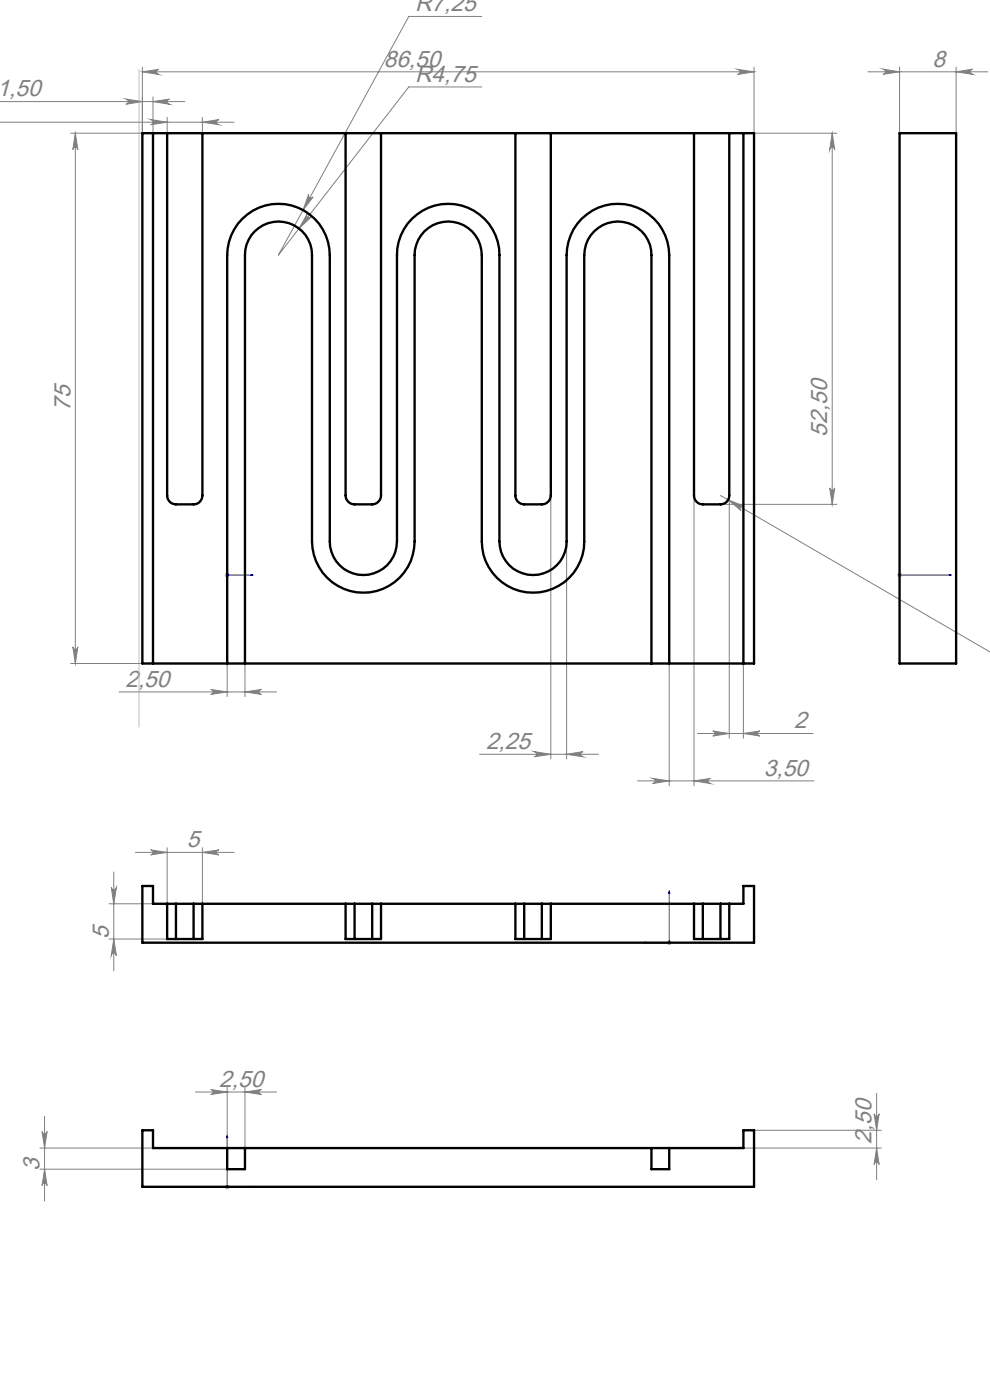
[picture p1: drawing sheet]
<svg xmlns="http://www.w3.org/2000/svg" width="210mm" height="297mm" viewBox="0 0 210 297" stroke-linecap="round" stroke-linejoin="round" font-family="sans-serif">
<defs><g id="words">
<g font-size="5" fill="#808080">
<text x="88.1" y="2.4">R7,25</text>
<text x="81.4" y="14.2">86,50</text>
<text x="88.1" y="17.4">R4,75</text>
<text x="197.8" y="14.1">8</text>
<text x="-.7" y="20.5">1,50</text>
<text x="14.9" y="87.1" transform="rotate(-90 14.9 87.1)">75</text>
<text x="175.5" y="92.6" transform="rotate(-90 175.5 92.6)">52,50</text>
<text x="26.6" y="145.7">2,50</text>
<text x="168.5" y="154.5">2</text>
<text x="103.1" y="158.9">2,25</text>
<text x="162" y="164.6">3,50</text>
<text x="39.6" y="179.7">5</text>
<text x="23.1" y="199.3" transform="rotate(-90 23.1 199.3)">5</text>
<text x="46.5" y="230.6">2,50</text>
<text x="184.9" y="242.6" transform="rotate(-90 184.9 242.6)">2,50</text>
<text x="8.4" y="248.5" transform="rotate(-90 8.4 248.5)">3</text>
</g>
</g></defs>
<g fill="none" stroke="#00f" stroke-width=".21">
<path d="M48 122h.3zM48.2 122h.1M48.2 122h5.5M53.7 122h-.6h.6M190.7 122h.3zM190.8 122h.1M190.8 122h11M201.8 122h-.6h.6M136.5 200l.5-.2v.3zM142 189l.1 .5h-.3zM142 189v11h-5.5M48.2 240.8l.1 .6h-.3z"/>
<path d="M48.2 240.8v11h5.5M53.1 251.7l.6 .1-.6 .1z"/>
</g>
<g fill="none" stroke="#808080" stroke-width=".21">
<path d="M30.2 15.2h129.7M30.2 14.2v14M30.2 15.2l3.5-.5a.55 .55 0 0 0-.5 .6 .55 .55 0 0 0 .5 .5zM102.2 3.5h-15.5l-27.6 50.6 27.6-35.7h15.5M156.5 14.7l3.4 .5-3.4 .6a.55 .55 0 0 0 .5-.5 .55 .55 0 0 0-.5-.6zM159.9 14.2v14M184.1 15.2h25.5M187.3 14.7l3.5 .5-3.5 .6a.55 .55 0 0 0 .5-.6 .55 .55 0 0 0-.5-.5zM190.8 14.2v14M202.8 15.2l3.5-.5a.55 .55 0 0 0-.5 .5 .55 .55 0 0 0 .5 .6zM202.8 14.2v14M-.1 21.6h39.3"/>
<path d="M0 25.9h49.7M15 28.3h15.2M16 28.3l.5 3.4a.53 .53 0 0 0-.5-.5 .53 .53 0 0 0-.5 .5zM16 28.3v112.5M26.7 21l3.5 .6-3.5 .5a.55 .55 0 0 0 .5-.5 .55 .55 0 0 0-.5-.6zM32 25.4l3.5 .5-3.5 .6a.55 .55 0 0 0 .5-.6 .55 .55 0 0 0-.5-.5zM32.5 21.6l3.4-.6a.55 .55 0 0 0-.5 .6 .55 .55 0 0 0 .5 .5zM32.5 20.6v7.6M35.5 24.9v3.3M42.9 25.9l3.6-.5a.55 .55 0 0 0-.6 .5 .55 .55 0 0 0 .6 .6zM42.9 24.9v3.3M159.9 28.3h17.6"/>
<path d="M176.5 28.3v78.7M176.5 28.3l.6 3.4a.53 .53 0 0 0-.6-.5 .53 .53 0 0 0-.5 .5zM65.2 45.4a.53 .53 0 0 0 .1 .7 .53 .53 0 0 0 .7-.1l-2.6 2.5zM65.5 41.2a.55 .55 0 0 0 .2 .7 .55 .55 0 0 0 .7-.1l-2.1 2.8zM116.8 105.1v55.9M120.2 114.9v46.1M147.2 105.1v61.6M152.8 105.1l57.3 33.2M152.8 107h24.7M154.4 106l3.3 1.3a.55 .55 0 0 0-.7 .3 .55 .55 0 0 0 .2 .7zM154.7 105.1v51.5M176 103.5a.53 .53 0 0 0 .5 .5 .53 .53 0 0 0 .6-.5l-.6 3.5z"/>
<path d="M15.5 137.2a.53 .53 0 0 0 .5 .6 .53 .53 0 0 0 .5-.6l-.5 3.6zM47.7 122h1M47.8 121.6l.7 .7M48.2 121.5v1M48.5 121.6l-.7 .7M190.3 122h1M190.5 121.6l.7 .7M190.8 121.5v1M191.2 121.6l-.7 .7M15 140.8h15.2M25.3 146.8h33.4M44.7 146.3l3.5 .5-3.5 .5a.53 .53 0 0 0 .5-.5 .53 .53 0 0 0-.5-.5z"/>
<path d="M48.2 140.8v7M52 146.8l3.5-.5a.53 .53 0 0 0-.6 .5 .53 .53 0 0 0 .6 .5zM52 140.8v7M113.3 159.5l3.5 .5-3.5 .5a.55 .55 0 0 0 .5-.5 .55 .55 0 0 0-.5-.5zM142 140.8v25.9M148 155.6h24.5M151.2 155.1l3.5 .5-3.5 .5a.53 .53 0 0 0 .5-.5 .53 .53 0 0 0-.5-.5zM157.7 140.8v15.8M157.7 155.6l3.5-.5a.53 .53 0 0 0-.5 .5 .53 .53 0 0 0 .5 .5zM35.5 179.8v11.9M42.9 179.8v11.9M101.7 160h25.2"/>
<path d="M120.2 160l3.5-.5a.55 .55 0 0 0-.5 .5 .55 .55 0 0 0 .5 .5zM135.2 165.7h37.5M138.4 165.1l3.6 .6-3.6 .5a.55 .55 0 0 0 .6-.5 .55 .55 0 0 0-.6-.6zM147.2 165.7l3.5-.6a.55 .55 0 0 0-.5 .6 .55 .55 0 0 0 .5 .5zM23.1 191.7h9.3M23.1 199.2h12.4M23.6 188.2a.55 .55 0 0 0 .5 .5 .55 .55 0 0 0 .6-.5l-.6 3.5zM24.1 185v20.9M24.1 199.2l.6 3.5a.55 .55 0 0 0-.6-.5 .55 .55 0 0 0-.5 .5zM28.7 180.8h21M32 180.3l3.5 .5-3.5 .6a.53 .53 0 0 0 .5-.6 .53 .53 0 0 0-.5-.5zM42.9 180.8l3.6-.5a.53 .53 0 0 0-.6 .5 .53 .53 0 0 0 .6 .6z"/>
<path d="M141.5 200h1M141.6 199.6l.7 .7M142 199.5v1M142.3 199.6l-.7 .7M9.5 236.8v18M41.5 231.7h17.2M44.7 231.1l3.5 .6-3.5 .5a.53 .53 0 0 0 .5-.5 .53 .53 0 0 0-.5-.6zM48.2 230.7v12.8M52 231.7l3.5-.6a.53 .53 0 0 0-.6 .6 .53 .53 0 0 0 .6 .5zM52 230.7v12.8M159.9 239.8h27M185.4 236.3a.53 .53 0 0 0 .5 .5 .53 .53 0 0 0 .6-.5l-.6 3.5z"/>
<path d="M185.9 231.9v18.4M8.5 243.6h23.9M8.5 248h39.7M8.9 240a.53 .53 0 0 0 .6 .6 .53 .53 0 0 0 .5-.6l-.5 3.6zM9.5 248l.5 3.5a.53 .53 0 0 0-.5-.5 .53 .53 0 0 0-.6 .5zM47.7 251.8h1M47.8 251.4l.7 .7M48.2 251.3v1M48.5 251.4l-.7 .7M157.7 243.6h29.2M185.9 243.6l.6 3.4a.53 .53 0 0 0-.6-.5 .53 .53 0 0 0-.5 .5z"/>
</g>
<path d="M29.5 14.7v139.5" fill="none" stroke="#c0c0c0" stroke-width=".21"/>
<g fill="#00f">
<path d="M53.1 122h.6zM48 122h.3z"/>
<path d="M136.5 200l.5 .1v-.3zM142 189l-.2 .5h.3z"/>
<path d="M190.7 122h.3zM201.2 122h.6z"/>
<path d="M53.1 251.7l.6 .1-.6 .1zM48.2 240.8l.1 .6h-.3z"/>
</g>
<g fill="#808080">
<path d="M202.8 15.2l3.5-.5a.55 .55 0 0 0-.5 .5 .55 .55 0 0 0 .5 .6zM187.3 14.7l3.5 .5-3.5 .6a.55 .55 0 0 0 .5-.6 .55 .55 0 0 0-.5-.5z"/>
<path d="M30.2 15.2l3.5-.5a.55 .55 0 0 0-.5 .6 .55 .55 0 0 0 .5 .5zM156.5 14.7l3.4 .5-3.4 .6a.55 .55 0 0 0 .5-.5 .55 .55 0 0 0-.5-.6zM65.5 41.2l-1.2 3.4 2.1-2.8a.55 .55 0 0 1-.7 .1 .55 .55 0 0 1-.2-.7zM65.2 45.4l-1.8 3.1 2.6-2.5a.53 .53 0 0 1-.7 .1 .53 .53 0 0 1-.1-.7zM138.4 165.1l3.6 .6-3.6 .5a.55 .55 0 0 0 .6-.5 .55 .55 0 0 0-.6-.6zM147.2 165.7l3.5-.6a.55 .55 0 0 0-.5 .6 .55 .55 0 0 0 .5 .5zM154.4 106l2.8 2.3a.55 .55 0 0 1-.2-.7 .55 .55 0 0 1 .7-.3zM32 180.3l3.5 .5-3.5 .6a.53 .53 0 0 0 .5-.6 .53 .53 0 0 0-.5-.5zM42.9 180.8l3.6-.5a.53 .53 0 0 0-.6 .5 .53 .53 0 0 0 .6 .6zM44.7 231.1l3.5 .6-3.5 .5a.53 .53 0 0 0 .5-.5 .53 .53 0 0 0-.5-.6zM52 231.7l3.5-.6a.53 .53 0 0 0-.6 .6 .53 .53 0 0 0 .6 .5z"/>
<path d="M26.7 21l3.5 .6-3.5 .5a.55 .55 0 0 0 .5-.5 .55 .55 0 0 0-.5-.6zM32.5 21.6l3.4-.6a.55 .55 0 0 0-.5 .6 .55 .55 0 0 0 .5 .5z"/>
<path d="M32 25.4l3.5 .5-3.5 .6a.55 .55 0 0 0 .5-.6 .55 .55 0 0 0-.5-.5zM42.9 25.9l3.6-.5a.55 .55 0 0 0-.6 .5 .55 .55 0 0 0 .6 .6z"/>
<path d="M44.7 146.3l3.5 .5-3.5 .5a.53 .53 0 0 0 .5-.5 .53 .53 0 0 0-.5-.5zM52 146.8l3.5-.5a.53 .53 0 0 0-.6 .5 .53 .53 0 0 0 .6 .5z"/>
<path d="M113.3 159.5l3.5 .5-3.5 .5a.55 .55 0 0 0 .5-.5 .55 .55 0 0 0-.5-.5zM120.2 160l3.5-.5a.55 .55 0 0 0-.5 .5 .55 .55 0 0 0 .5 .5z"/>
<path d="M151.2 155.1l3.5 .5-3.5 .5a.53 .53 0 0 0 .5-.5 .53 .53 0 0 0-.5-.5zM157.7 155.6l3.5-.5a.53 .53 0 0 0-.5 .5 .53 .53 0 0 0 .5 .5z"/>
<path d="M185.9 243.6l.6 3.4a.53 .53 0 0 0-.6-.5 .53 .53 0 0 0-.5 .5zM185.4 236.3a.53 .53 0 0 0 .5 .5 .53 .53 0 0 0 .6-.5l-.6 3.5z"/>
<path d="M16 28.3l.5 3.4a.53 .53 0 0 0-.5-.5 .53 .53 0 0 0-.5 .5zM15.5 137.2a.53 .53 0 0 0 .5 .6 .53 .53 0 0 0 .5-.6l-.5 3.6zM176.5 28.3l.6 3.4a.53 .53 0 0 0-.6-.5 .53 .53 0 0 0-.5 .5zM176 103.5a.53 .53 0 0 0 .5 .5 .53 .53 0 0 0 .6-.5l-.6 3.5zM23.6 188.2a.55 .55 0 0 0 .5 .5 .55 .55 0 0 0 .6-.5l-.6 3.5zM24.1 199.2l.6 3.5a.55 .55 0 0 0-.6-.5 .55 .55 0 0 0-.5 .5zM8.9 240a.53 .53 0 0 0 .6 .6 .53 .53 0 0 0 .5-.6l-.5 3.6zM9.5 248l.5 3.5a.53 .53 0 0 0-.5-.5 .53 .53 0 0 0-.6 .5z"/>
</g>
<g fill="none" stroke="#000" stroke-width=".5">
<path d="M30.2 28.3h129.7v112.5h-129.7zM32.5 28.3v112.5M35.5 28.3v76.8a1.87 1.87 0 0 0 1.8 1.9h3.8a1.87 1.87 0 0 0 1.8-1.9v-76.8M73.3 28.3v76.8a1.93 1.93 0 0 0 1.9 1.9h3.8a1.93 1.93 0 0 0 1.8-1.9v-76.8M109.3 28.3v76.8a1.87 1.87 0 0 0 1.9 1.9h3.7a1.93 1.93 0 0 0 1.9-1.9v-76.8M147.2 28.3v76.8a1.87 1.87 0 0 0 1.9 1.9h3.7a1.87 1.87 0 0 0 1.9-1.9v-76.8M157.7 28.3v112.5M190.8 28.3h12v112.5h-12zM48.2 140.8v-86.7a10.9 10.9 0 0 1 10.9-10.9 10.9 10.9 0 0 1 10.9 10.9v60.8a7.1 7.1 0 0 0 7.1 7.1 7.1 7.1 0 0 0 7.1-7.1v-60.8a10.9 10.9 0 0 1 10.9-10.9 10.9 10.9 0 0 1 10.8 10.9v60.8a7.1 7.1 0 0 0 7.2 7.1 7.1 7.1 0 0 0 7.1-7.1v-60.8a10.9 10.9 0 0 1 10.9-10.9 10.9 10.9 0 0 1 10.9 10.9v86.7M52 140.8v-86.7a7.1 7.1 0 0 1 7.1-7.1 7.1 7.1 0 0 1 7.1 7.1v60.8a10.9 10.9 0 0 0 10.9 10.8 10.9 10.9 0 0 0 10.8-10.8v-60.8a7.1 7.1 0 0 1 7.2-7.1 7.1 7.1 0 0 1 7.1 7.1v60.8a10.9 10.9 0 0 0 10.9 10.8 10.9 10.9 0 0 0 10.8-10.8v-60.8a7.1 7.1 0 0 1 7.2-7.1 7.1 7.1 0 0 1 7.1 7.1v86.7M35.5 191.7h1.8M35.5 191.7h-3v-3.7h-2.3v12h129.7v-12h-2.2v3.7h-3"/>
<path d="M35.5 191.7v7.5h7.4v-7.5M37.3 191.7h3.8M37.3 191.7v7.5M41.1 191.7h1.8M41.1 191.7v7.5M42.9 191.7h30.4M73.3 191.7h1.9M73.3 191.7v7.5h7.5v-7.5M75.2 191.7h3.8M75.2 191.7v7.5M79 191.7h1.8M79 191.7v7.5"/>
<path d="M80.8 191.7h28.5M109.3 191.7h1.9M109.3 191.7v7.5h7.5v-7.5M111.2 191.7h3.7M111.2 191.7v7.5M114.9 191.7h1.9M114.9 191.7v7.5M116.8 191.7h30.4M147.2 191.7h1.9M147.2 191.7v7.5h7.5v-7.5M149.1 191.7h3.7M149.1 191.7v7.5"/>
<path d="M152.8 191.7h1.9M152.8 191.7v7.5M48.2 243.6h3.8M48.2 243.6h-15.7v-3.8h-2.3v12h129.7v-12h-2.2v3.8h-15.7M48.2 243.6v4.4h3.8v-4.4M52 243.6h86.2M138.2 243.6h3.8M138.2 243.6v4.4h3.8v-4.4"/>
</g>
<use href="#words"/>
</svg>
